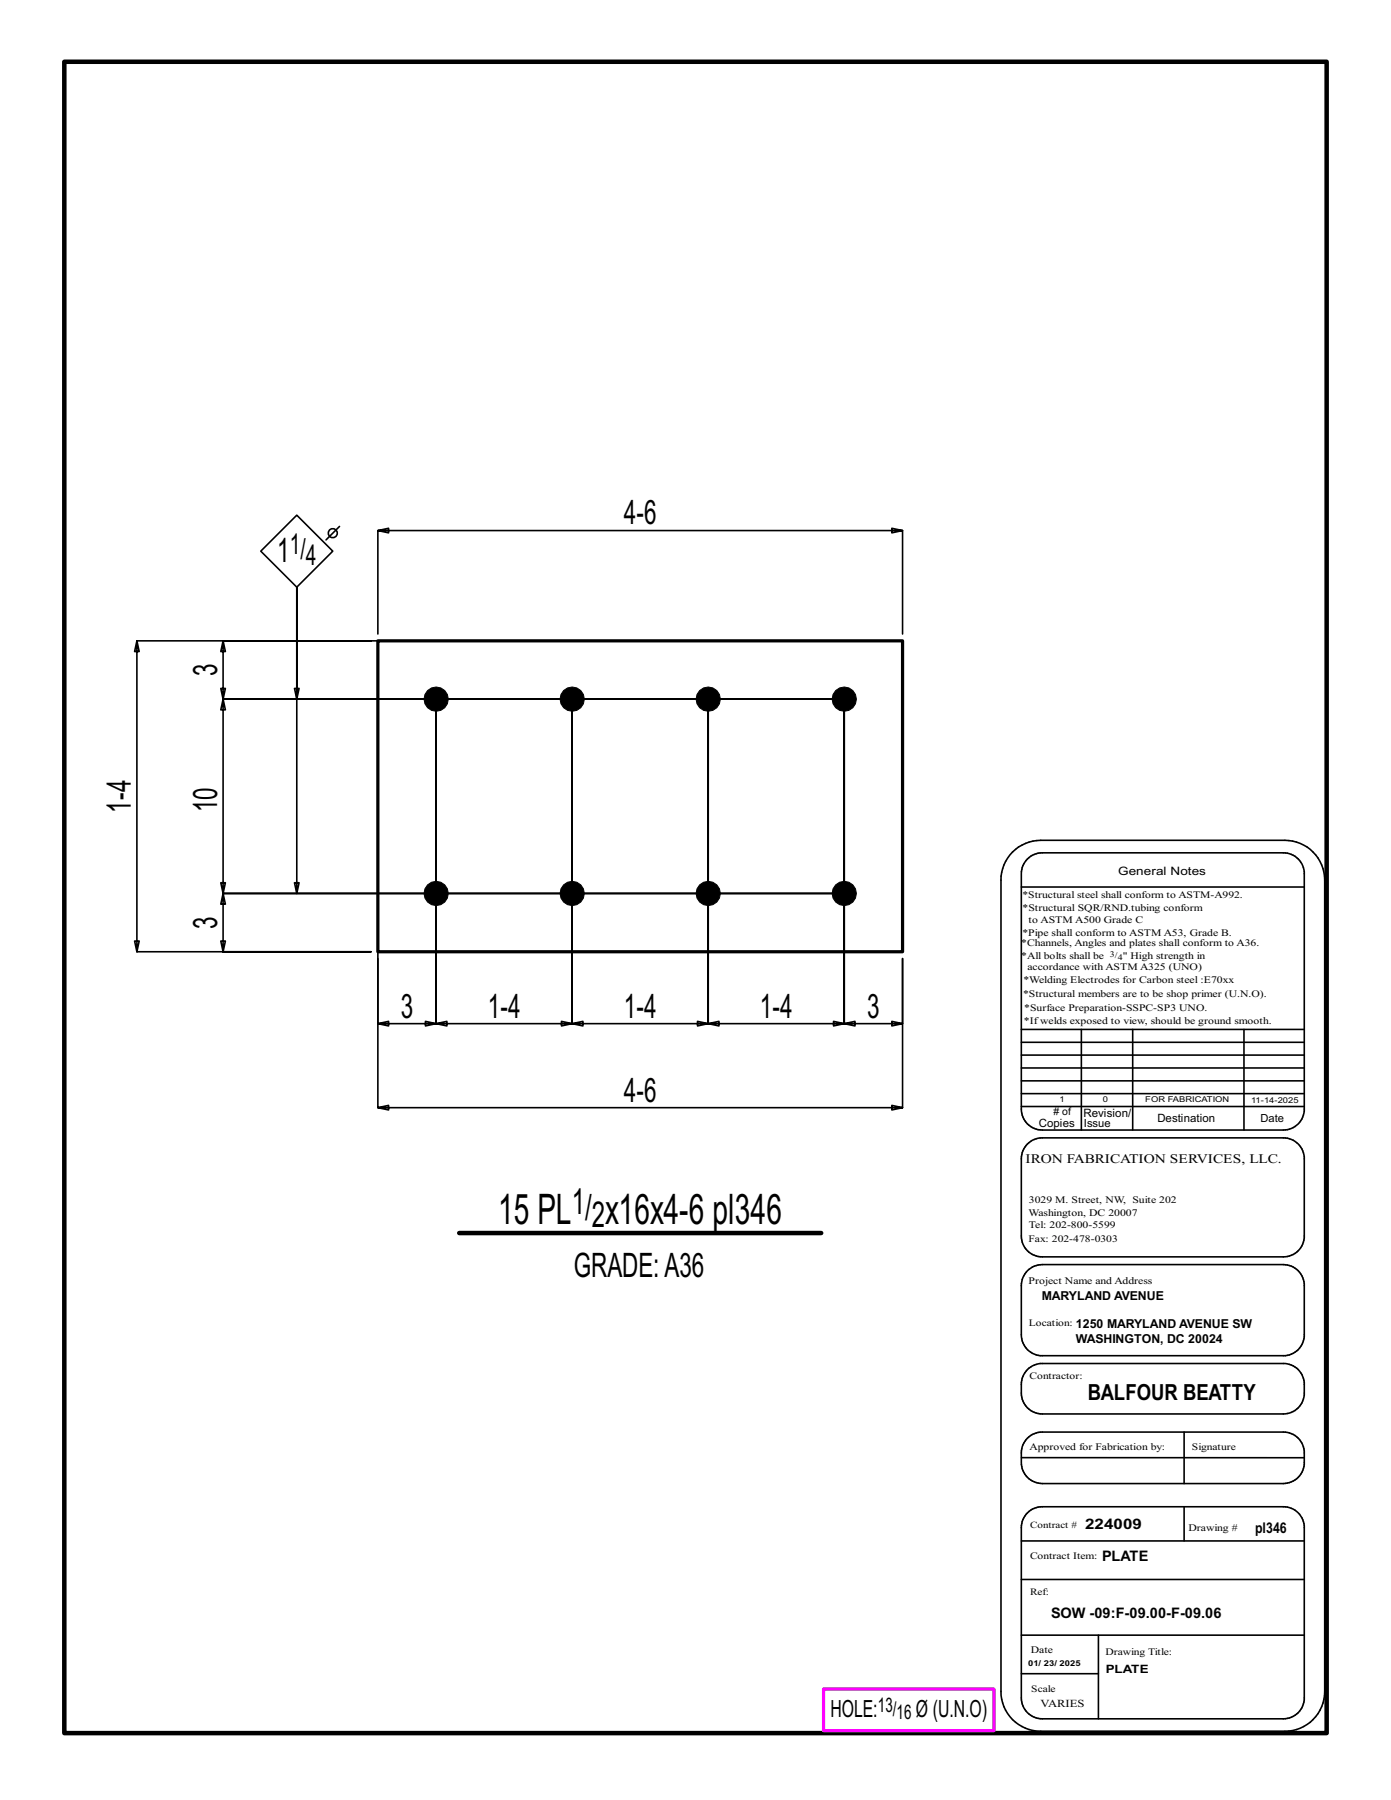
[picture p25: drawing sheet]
<svg xmlns="http://www.w3.org/2000/svg" width="216mm" height="279mm" viewBox="0 0 216 279" stroke-linecap="round" stroke-linejoin="round" font-family="sans-serif">
<defs><g id="words">
<g font-size="6.5">
<text x="77.3" y="189.9">15 PL</text>
<text x="93.9" y="189.9">x16x4-6 pl346</text>
</g>
<g font-size="5.6">
<text x="88.8" y="188.4">1/</text>
<text x="91.9" y="190.4">2</text>
</g>
<g font-size="5.2">
<text x="96.8" y="81.4">4-6</text>
<text x="43" y="87.2">1</text>
<text x="33.7" y="105" transform="rotate(-90 33.7 105)">3</text>
<text x="20.3" y="126.1" transform="rotate(-90 20.3 126.1)">1-4</text>
<text x="33.7" y="126.1" transform="rotate(-90 33.7 126.1)">10</text>
<text x="33.7" y="144.2" transform="rotate(-90 33.7 144.2)">3</text>
<text x="62.2" y="158">3</text>
<text x="75.7" y="158">1-4</text>
<text x="96.8" y="158">1-4</text>
<text x="118" y="158">1-4</text>
<text x="134.6" y="158">3</text>
<text x="96.8" y="171">4-6</text>
<text x="89.1" y="198.2">GRADE:A36</text>
</g>
<g font-size="4.4">
<text x="45" y="86.1">1/</text>
<text x="47.5" y="87.6">4</text>
</g>
<g font-size="3.7">
<text x="128.9" y="266.6">HOLE:</text>
<text x="142.2" y="266.6">Ø (U.N.O)</text>
</g>
<text font-size="3.4" x="168.8" y="217.4">BALFOUR BEATTY</text>
<g font-size="3.1">
<text x="136.3" y="265.8">13/</text>
<text x="139.2" y="266.9">16</text>
</g>
<g font-size="2.3">
<text x="168.4" y="237.3">224009</text>
<text x="194.8" y="238">pl346</text>
<text x="171" y="242.3">PLATE</text>
<text x="163.1" y="251.2">SOW -09:F-09.00-F-09.06</text>
</g>
<text font-size="2" x="159.2" y="180.5">IRON FABRICATION SERVICES, LLC.</text>
<g font-size="1.9">
<text x="161.7" y="201.8">MARYLAND AVENUE</text>
<text x="167" y="208.5">WASHINGTON, DC 20024</text>
<text x="167" y="206.1">1250 MARYLAND AVENUE SW</text>
</g>
<g font-size="1.8">
<text x="173.6" y="135.8">General Notes</text>
<text x="168.2" y="173.3">Revision/</text>
<text x="161.2" y="174.9">Copies</text>
<text x="179.6" y="174.2">Destination</text>
<text x="171.6" y="259.7">PLATE</text>
</g>
<g font-size="1.7">
<text x="168.2" y="174.9">Issue</text>
<text x="195.7" y="174.2">Date</text>
<text x="161.5" y="265">VARIES</text>
</g>
<g font-size="1.6">
<text x="158.7" y="141.5">*Structural SQR/RND.tubing conform</text>
<text x="159.7" y="143.3">to ASTM A500 Grade C</text>
<text x="158.5" y="146.9">*Channels, Angles and plates shall conform to A36.</text>
<text x="158.5" y="148.8">*All bolts shall be</text>
<text x="158.7" y="145.2">*Pipe shall conform to ASTM A53, Grade B.</text>
<text x="174.3" y="148.8">&quot; High strength in</text>
<text x="158.8" y="154.8">*Structural members are to be shop primer (U.N.O).</text>
<text x="158.9" y="152.7">*Welding Electrodes for Carbon steel :E70xx</text>
<text x="159.5" y="150.6">accordance with ASTM A325 (UNO)</text>
<text x="158.9" y="158.9">*Ifwelds exposed to view, should be ground smooth.</text>
<text x="159" y="157">*Surface Preparation-SSPC-SP3 UNO.</text>
<text x="163.5" y="173.1"># of</text>
<text x="159.7" y="188.7">Washington, DC 20007</text>
<text x="159.7" y="190.6">Tel: 202-800-5599</text>
<text x="159.7" y="186.8">3029 M. Street, NW, Suite 202</text>
<text x="159.7" y="199.3">Project Name and Address</text>
<text x="159.8" y="225.1">Approved for Fabrication by:</text>
<text x="184.5" y="237.6">Drawing #</text>
<text x="160" y="256.6">Date</text>
</g>
<g font-size="1.5">
<text x="158.7" y="139.4">*Structural steel shall conform to ASTM-A992.</text>
<text x="159.7" y="192.7">Fax: 202-478-0303</text>
<text x="159.7" y="205.8">Location:</text>
<text x="159.8" y="214">Contractor:</text>
<text x="185" y="225.1">Signature</text>
<text x="159.9" y="237.1">Contract #</text>
<text x="159.9" y="241.9">Contract Item:</text>
<text x="159.9" y="247.6">Ref:</text>
<text x="171.6" y="256.9">Drawing Title:</text>
<text x="160.1" y="262.7">Scale</text>
</g>
<g font-size="1.3">
<text x="172.3" y="148.5">3/</text>
<text x="173.5" y="149">4</text>
</g>
<g font-size="1.2">
<text x="164.5" y="171.1">1</text>
<text x="171.2" y="171.1">0</text>
<text x="177.8" y="171.1">FOR FABRICATION</text>
<text x="194.2" y="171.2">11-14-2025</text>
<text x="159.6" y="258.7">01/ 23/ 2025</text>
</g>
</g></defs>
<g fill="none" stroke="#000" stroke-width=".25">
<path d="M52.7 81.7l-2.1 2.1M57.6 99.5h-36.4l-.3 1.6h.7l-.4-1.6v48.2l-.3-1.6h.7l-.4 1.6h36.4h-23l.4-1.6h-.7l.3 1.6v-9l.4 1.6h-.7l.3-1.6h96.4h-96.4l.4-1.7h-.7l.3 1.7v-30.2l.4 1.7h-.7l.3-1.7h96.4h-96.4l.4-1.6h-.7l.3 1.6v-9l.4 1.6h-.7l.3-1.6h33.1M58.6 98.4v-16l1.7 .3v-.7l-1.7 .4h81.5l-1.7 .3v-.7l1.7 .4v16M46.1 108.5l.3-1.6h-.7l.4 1.6v-17.4l5.6-5.5-5.6-5.6-5.6 5.6 5.6 5.5v47.6l-.4-1.7h.7l-.3 1.7M58.6 138.7v20.2l1.7 .3v-.7l-1.7 .4h9.1l-1.7 .3v-.7l1.7 .4v-50.4v50.4l1.7 .3v-.7l-1.7 .4h21.1l-1.7 .3v-.7l1.7 .4v-50.4v50.4l1.7 .3v-.7l-1.7 .4h21.1l-1.6 .3v-.7l1.6 .4v-50.4v50.4l1.7 .3v-.7l-1.7 .4h21.1l-1.6 .3v-.7l1.6 .4v-50.4v50.4l1.7 .3v-.7l-1.7 .4h9.1l-1.7 .3v-.7l1.7 .4v-10.1v23.1l-1.7-.3v.7l1.7-.4h-81.5l1.7-.3v.7l-1.7-.4v-23.1M157.2 132.3a6.3 6.3 0 0 1 4.3-1.9h37.9a6.2 6.2 0 0 1 6.2 6.2v126a6.2 6.2 0 0 1-6.2 6.1h-37.9a6.1 6.1 0 0 1-6.1-6.1v-126a6.1 6.1 0 0 1 1.8-4.3zM158.5 137.7h43.9M159.5 133.3a3.3 3.3 0 0 1 2.3-.9h37.4a3.3 3.3 0 0 1 3.2 2.9v37.2a3.2 3.2 0 0 1-3.2 2.9h-37.4a3.2 3.2 0 0 1-3.3-3.2v-36.6a3.2 3.2 0 0 1 1-2.3zM158.5 159.8h43.9M167.8 159.8v15.6M175.8 159.8v15.6M193.1 159.8v15.6"/>
<path d="M158.5 165.8h43.9M158.5 167.8h43.9M158.5 163.8h43.9M158.5 161.8h43.9M158.5 171.8h43.9M158.5 169.8h43.9M159.5 177.6a3.3 3.3 0 0 1 2.3-1h37.4a3.3 3.3 0 0 1 3.2 3v12.6a3.3 3.3 0 0 1-3.2 2.9h-37.4a3.2 3.2 0 0 1-3.3-3.2v-12a3.2 3.2 0 0 1 1-2.3zM159.5 197.2l1-.7 1.3-.2h37.4a3.3 3.3 0 0 1 3.2 2.9v8.3a3.2 3.2 0 0 1-2.9 2.9h-38.1a3.3 3.3 0 0 1-2.9-3.2v-8l.3-.9zM159.5 212.6l.7-.6 1.2-.4h37.8a3.2 3.2 0 0 1 3.2 3v2a3.3 3.3 0 0 1-3.2 2.9h-37.4a3.2 3.2 0 0 1-3.3-3.3v-1.3a3.3 3.3 0 0 1 1-2.3zM158.5 239.2h43.9M158.5 226.3h43.9M159.5 234.8a3.3 3.3 0 0 1 2.3-.9h37.4a3.3 3.3 0 0 1 3.2 2.9v27.1a3.3 3.3 0 0 1-3.2 2.9h-37.4a3.2 3.2 0 0 1-3.3-3.2v-26.5a3.2 3.2 0 0 1 1-2.3z"/>
<path d="M159.5 223.2a3.3 3.3 0 0 1 2.3-.9h37.4a3.3 3.3 0 0 1 3.2 2.9v2.1a3.3 3.3 0 0 1-3.2 3h-37.4a3.3 3.3 0 0 1-3.3-3.3v-1.5a3.2 3.2 0 0 1 1-2.3zM183.8 222.3v8M183.8 233.9v5.3M158.5 245.2h43.9M158.5 259.8h12M158.5 253.8h43.9M170.5 253.8v13"/>
<circle cx="51.7" cy="82.8" r=".7"/>
</g>
<path d="M10 9.6h195.9v259.4h-195.9zM71.3 191.4h56.2" fill="none" stroke="#000" stroke-width=".7"/>
<path d="M127.8 262.2h26.5v6.4h-26.5z" fill="none" stroke="#f0f" stroke-width=".5"/>
<g fill="#000" stroke="#000" stroke-width=".16">
<circle cx="67.7" cy="108.5" r="1.89"/>
<circle cx="88.8" cy="108.5" r="1.89"/>
<circle cx="109.9" cy="108.5" r="1.89"/>
<circle cx="131" cy="108.5" r="1.89"/>
<circle cx="67.7" cy="138.7" r="1.89"/>
<circle cx="88.8" cy="138.7" r="1.89"/>
<circle cx="109.9" cy="138.7" r="1.89"/>
<circle cx="131" cy="138.7" r="1.89"/>
</g>
<path d="M58.6 99.5h81.5v48.2h-81.5z" fill="none" stroke="#000" stroke-width=".5"/>
<use href="#words"/>
</svg>
